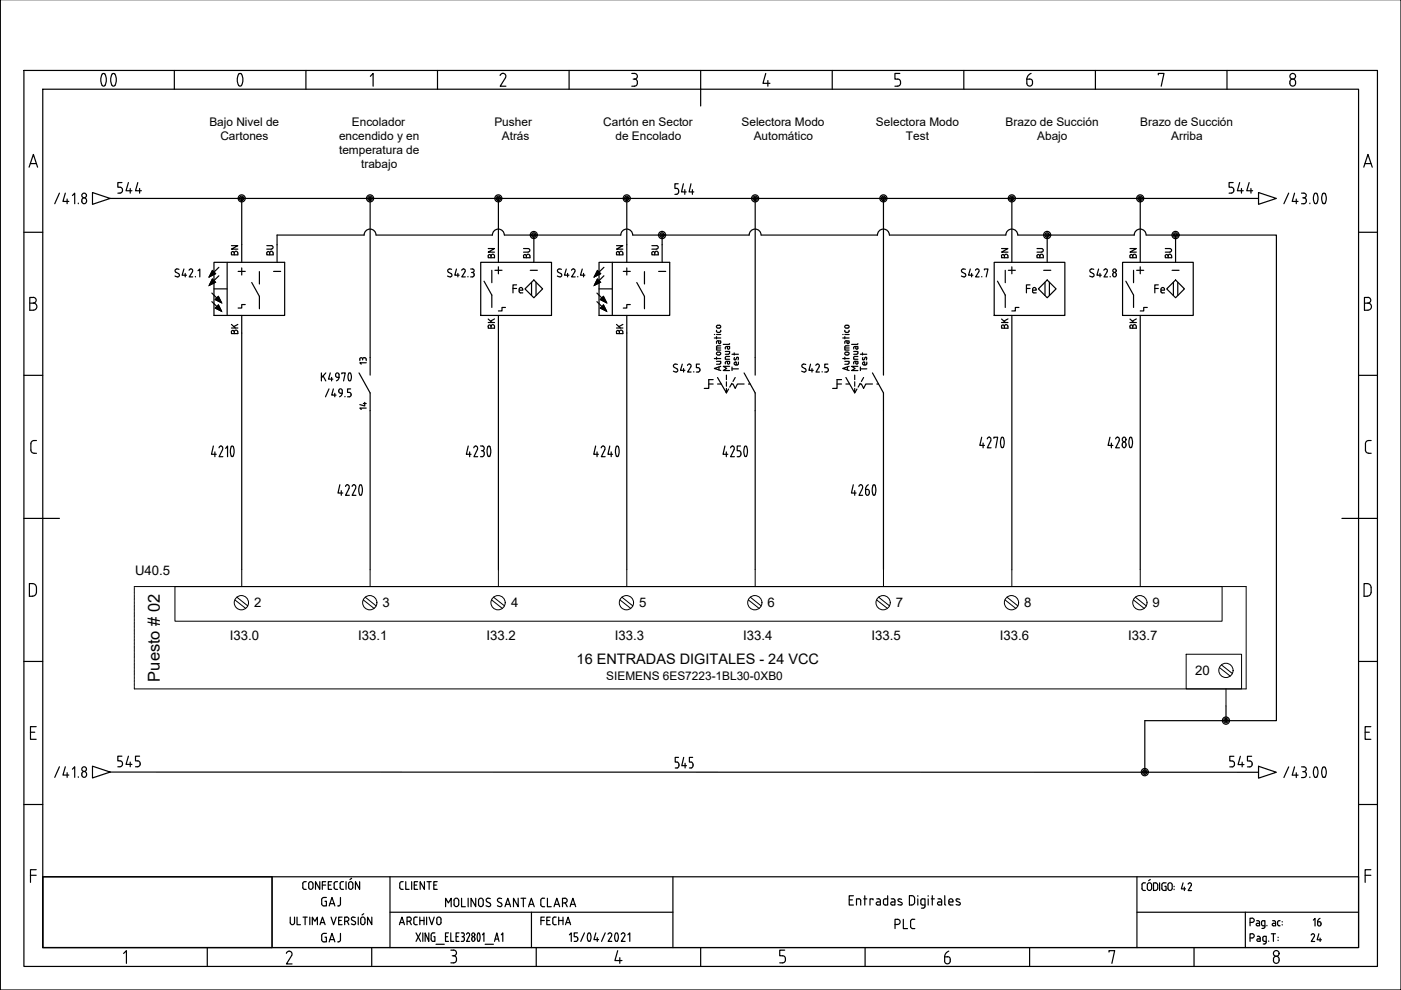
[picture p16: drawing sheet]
<svg xmlns="http://www.w3.org/2000/svg" width="297mm" height="210mm" viewBox="0 0 297 210" stroke-linecap="round" stroke-linejoin="round" font-family="sans-serif">
<defs><g id="words">
<g font-size="9.3">
<text x="16.6" y="20.8">00</text>
<text x="45.5" y="20.8">0</text>
</g>
<g font-size="5.7">
<text x="24" y="42.3">544</text>
<text x="259.6" y="42.3">544</text>
</g>
<g font-size="5.3">
<text x="142.2" y="42.3">544</text>
<text x="24" y="163.7">545</text>
<text x="142.2" y="164">545</text>
<text x="260" y="163.7">545</text>
<text x="67.4" y="201.1">GAJ</text>
<text x="188.7" y="198.3">PLC</text>
</g>
<g font-size="4.9">
<text x="107.9" y="63.5">Fe</text>
<text x="216.6" y="63.5">Fe</text>
<text x="244.1" y="63.5">Fe</text>
<text x="249.4" y="190.1">42</text>
<text x="67.4" y="193.3">GAJ</text>
<text x="277.6" y="197.6">16</text>
</g>
<g font-size="4.4">
<text x="59.3" y="55.4" transform="rotate(-90 59.3 55.4)">BU</text>
<text x="106.2" y="55.7" transform="rotate(-90 106.2 55.7)">BN</text>
<text x="113.6" y="55.7" transform="rotate(-90 113.6 55.7)">BU</text>
<text x="133.3" y="55.4" transform="rotate(-90 133.3 55.4)">BN</text>
<text x="140.8" y="55.4" transform="rotate(-90 140.8 55.4)">BU</text>
<text x="214.8" y="55.7" transform="rotate(-90 214.8 55.7)">BN</text>
<text x="222.6" y="55.7" transform="rotate(-90 222.6 55.7)">BU</text>
<text x="249.8" y="55.7" transform="rotate(-90 249.8 55.7)">BU</text>
<text x="106.2" y="70.9" transform="rotate(-90 106.2 70.9)">BK</text>
<text x="133.3" y="72" transform="rotate(-90 133.3 72)">BK</text>
<text x="214.8" y="70.9" transform="rotate(-90 214.8 70.9)">BK</text>
<text x="75.5" y="78.3">13</text>
<text x="79" y="88.2" transform="rotate(-90 79 88.2)">14</text>
<text x="113.9" y="197.2">FECHA</text>
<text x="276.9" y="200.7">24</text>
</g>
<g font-size="4">
<text x="51.5" y="55.4" transform="rotate(-90 51.5 55.4)">BN</text>
<text x="242" y="55.7" transform="rotate(-90 242 55.7)">BN</text>
<text x="51.5" y="72" transform="rotate(-90 51.5 72)">BK</text>
<text x="242" y="70.9" transform="rotate(-90 242 70.9)">BK</text>
</g>
<text font-size="3.5" x="33.9" y="144.5" transform="rotate(-90 33.9 144.5)">Puesto # 02</text>
<text font-size="3.1" x="122.3" y="140.7">16 ENTRADAS DIGITALES - 24 VCC</text>
<g font-size="2.8">
<text x="28.6" y="121.9">U40.5</text>
<text x="53.9" y="128.7">2</text>
<text x="81.1" y="128.7">3</text>
<text x="108.4" y="128.7">4</text>
<text x="135.5" y="128.7">5</text>
<text x="162.7" y="128.7">6</text>
<text x="189.9" y="128.7">7</text>
<text x="217.2" y="128.7">8</text>
<text x="244.4" y="128.7">9</text>
<text x="48.7" y="135.8">I33.0</text>
<text x="75.9" y="135.8">I33.1</text>
<text x="103.2" y="135.8">I33.2</text>
<text x="130.4" y="135.8">I33.3</text>
<text x="157.6" y="135.8">I33.4</text>
<text x="184.8" y="135.8">I33.5</text>
<text x="212" y="135.8">I33.6</text>
<text x="239.2" y="135.8">I33.7</text>
<text x="253.4" y="143.1">20</text>
</g>
<g font-size="2.5">
<text x="44.4" y="26.6">Bajo Nivel de</text>
<text x="46.7" y="29.7">Cartones</text>
<text x="71.9" y="29.6">encendido y en</text>
<text x="74.6" y="26.6">Encolador</text>
<text x="104.8" y="26.6">Pusher</text>
<text x="106.4" y="29.6">Atrás</text>
<text x="127.9" y="26.7">Cartón en Sector</text>
<text x="130.5" y="29.7">de Encolado</text>
<text x="157.2" y="26.7">Selectora Modo</text>
<text x="159.8" y="29.7">Automático</text>
<text x="185.7" y="26.7">Selectora Modo</text>
<text x="192.1" y="29.7">Test</text>
<text x="213.2" y="26.7">Brazo de Succión</text>
<text x="219.9" y="29.7">Abajo</text>
<text x="241.8" y="26.7">Brazo de Succión</text>
<text x="248.3" y="29.7">Arriba</text>
<text x="71.9" y="32.7">temperatura de</text>
<text x="76.6" y="35.6">trabajo</text>
<text x="128.5" y="144.1">SIEMENS 6ES7223-1BL30-0XB0</text>
</g>
</g></defs>
<g fill="none" stroke="#000" stroke-width=".25">
<path d="M.1 -.1v210h296.9v-210M5.1 14.9h286.9v190h-286.9zM9.1 18.9h278.9v182h-278.9zM37 14.9v4M64.9 14.9v4M78.5 16.2l.6-.6v2.7M92.8 14.9v4M106 16a.62 .62 0 0 1 .9-.4 .62 .62 0 0 1 .3 .9l-1.1 1.8h1.2M120.7 14.9v4M133.9 15.6h.6a.63 .63 0 0 1 .6 .7 .63 .63 0 0 1-.9 .5M133.9 18.3h.6M134.5 16.8a.77 .77 0 0 1 .6 .7 .77 .77 0 0 1-.6 .8"/>
<path d="M148.6 14.9v7.6M162.4 15.6l-.6 2.1h1.4M162.8 17.1v1.2M176.5 14.9v4M189.7 18.3h.6M190.3 16.8a.77 .77 0 0 1 .6 .7 .77 .77 0 0 1-.6 .8M190.8 15.6h-1.1v1.2h.6M204.4 14.9v4M218.3 16.8a.73 .73 0 0 1 .6 .8 .73 .73 0 0 1-.8 .6l-.3-.3-.1-1.1h.6M218.6 15.6a1.37 1.37 0 0 0-.9 1.2M232.2 14.9v4M245.6 15.9v-.3h1.2l-.6 2.7"/>
<path d="M260.1 14.9v4M273.7 16.9a.68 .68 0 0 1 1 .6 .68 .68 0 0 1-1 .6l-.2-.7zM6.2 35.4l.9-2.7 .9 2.7M6.4 34.7h1.3M289.1 35.4l.9-2.7 .9 2.7M289.4 34.7h1.3M5.1 49.2h4M12.6 41l-1 2.2M13.9 41l-.6 1.7h1.3M14.2 42.2v1M15.4 41.5l.4-.5v2.2M16.6 43.1v.1"/>
<path d="M17.4 42.2a.55 .55 0 0 1 .8 0 .55 .55 0 0 1 0 .8 .55 .55 0 0 1-.8-.1zM19.6 40.8l3.8 1.3-3.8 1.2zM23.4 42.1h243.4M37.9 57.1a.44 .44 0 0 0-.6 0 .44 .44 0 0 0 0 .6l.6 .3a.42 .42 0 0 1 0 .6 .42 .42 0 0 1-.6 0l-.2-.1M39 57l-.4 1.3h.9M39.3 58v.7M40.1 57.3l.1-.1a.38 .38 0 0 1 .5-.1 .38 .38 0 0 1 .1 .5M40.8 57.6l-.7 1.1h.8M41.4 58.6v.1M42 57.4l.4-.4v1.7M45 59.2l-.6 1.3 1.3-.7M45 57.4l.7 .6-1.3 .7z"/>
<path d="M45.4 55.6h15v11.3h-15zM46.4 58.5l-1 1M46.4 56.7l-1 1M48.2 55.6v11.3M50.5 57.5h1.5M51.3 42.1v9.8M51.3 56.8v1.5M53.4 59.9l1.6 2.9v2.7M55 57.6v2.6M58 57.5h1.5M78.5 42.1v33.7M95.1 57.7l.5 .3a.42 .42 0 0 1 .1 .6 .42 .42 0 0 1-.6 0l-.2-.1"/>
<path d="M95.7 57.1a.44 .44 0 0 0-.6 0 .44 .44 0 0 0 0 .6M96.8 57l-.4 1.3h1M97.1 58v.7M97.9 57.3l.1-.1a.37 .37 0 0 1 .5-.1 .37 .37 0 0 1 .1 .5M98.6 57.6l-.7 1.1h.8M99.2 58.6v.1M99.8 57h.4a.37 .37 0 0 1 .3 .4 .37 .37 0 0 1-.3 .4M100 57.8h.2M100.2 57.8a.48 .48 0 0 1 .3 .4 .48 .48 0 0 1-.3 .5h-.4M101.9 55.6h15v11.3h-15zM102.6 59.6l1.7 3v2.6M104.3 57.3v2.6"/>
<path d="M104.9 57.3h1.5M105.7 42.1v13.5M105.7 56.6v1.5M106.9 49.8a1.26 1.26 0 0 0-1.2-1.2 1.26 1.26 0 0 0-1.3 1.2h-24.7a1.26 1.26 0 0 0-1.2-1.2 1.26 1.26 0 0 0-1.3 1.2h-18.5M112.4 57.3h1.5M113.2 59.4l1.8 1.8-1.8 1.9-1.9-1.9zM113.2 49.8v5.8M118.4 57.7l.5 .3M118.9 58a.42 .42 0 0 1 .1 .6 .42 .42 0 0 1-.6 0l-.2-.1M119 57.1a.45 .45 0 0 0-.6 0 .45 .45 0 0 0 0 .6M120.1 57l-.4 1.3h.9M120.3 58v.7"/>
<path d="M121.2 57.3l.1-.1a.37 .37 0 0 1 .5-.1 .37 .37 0 0 1 .1 .5M121.9 57.6l-.7 1.1h.7M122.5 58.6v.1M123.5 57l-.4 1.3h.9M123.7 58v.7M126.7 59.2l-.7 1.3 1.3-.7M126.7 57.4l.6 .6-1.3 .7zM127 55.6h15v11.3h-15zM128 58.5l-1 1M128 56.7l-1 1M129.8 55.6v11.3M132.2 57.5h1.4"/>
<path d="M132.9 42.1v9.8M132.9 56.8v1.5M135 59.9l1.6 2.9v2.7M136.6 57.6v2.6M139.6 57.5h1.5M160.1 42.1v37.4M161.4 49.8a1.26 1.26 0 0 0-1.3-1.2 1.26 1.26 0 0 0-1.3 1.2h-24.6a1.27 1.27 0 0 0-1.3-1.2 1.27 1.27 0 0 0-1.3 1.2h-24.7M187.3 42.1v37.4M188.6 49.8a1.26 1.26 0 0 0-1.3-1.2 1.26 1.26 0 0 0-1.3 1.2h-24.6M204.6 58a.42 .42 0 0 1 0 .6 .42 .42 0 0 1-.6 0l-.2-.1M204.7 57.1a.44 .44 0 0 0-.7 0 .44 .44 0 0 0 0 .6l.6 .3M205.7 57l-.4 1.3h1"/>
<path d="M206 58v.7M206.8 57.3l.1-.1a.38 .38 0 0 1 .5-.1 .38 .38 0 0 1 .1 .5M207.5 57.6l-.7 1.1h.8M208.2 58.6v.1M208.7 57.2v-.2h.8l-.4 1.7M210.8 55.6h15v11.3h-15zM211.5 59.6l1.6 3v2.6M213.1 57.3v2.6M213.8 57.3h1.5M214.5 42.1v13.5M214.5 56.6v1.5M221.3 57.3h1.5"/>
<path d="M222 59.4l1.9 1.8-1.9 1.9-1.8-1.9zM222 49.8v5.8M231.9 57.1a.44 .44 0 0 0-.7 0 .44 .44 0 0 0 .1 .6l.5 .3a.42 .42 0 0 1 0 .6 .42 .42 0 0 1-.6 0l-.2-.1M232.9 57l-.3 1.3h.9M233.2 58v.7M234 57.3l.1-.1a.37 .37 0 0 1 .5-.1 .37 .37 0 0 1 .1 .5M234.7 57.6l-.6 1.1h.7M235.4 58.6v.1M238 55.6h15v11.3h-15zM238.7 59.6l1.6 3v2.6M240.3 57.3v2.6M241 57.3h1.5"/>
<path d="M241.8 42.1v13.5M241.8 56.6v1.5M243 49.8a1.26 1.26 0 0 0-1.3-1.2 1.26 1.26 0 0 0-1.2 1.2h-24.7a1.27 1.27 0 0 0-1.3-1.2 1.27 1.27 0 0 0-1.2 1.2h-24.7M243 49.8h27.6v103h-27.9v10.9M248.5 57.3h1.5M249.2 59.4l1.9 1.8-1.9 1.9-1.8-1.9zM249.2 49.8v5.8M249.7 59.9v2.7M266.8 40.8l3.8 1.3-3.8 1.2zM273.2 41l-1 2.2M274.5 41l-.5 1.7h1.2M274.8 42.2v1"/>
<path d="M276 41h.5a.5 .5 0 0 1 .5 .4 .5 .5 0 0 1-.5 .5M276.2 41.9h.3M276.5 41.9a.64 .64 0 0 1 .5 .7 .64 .64 0 0 1-.5 .6h-.5M277.7 43.1v.1M278.7 43.1l.3 .1 .2-.1M278.7 43.1a1.9 1.9 0 0 1 .1-2.1l.4 .1a2.08 2.08 0 0 1 0 2M280.5 43.1l.2 .1 .3-.1M280.5 43.1a1.9 1.9 0 0 1 .1-2.1l.4 .1a2.08 2.08 0 0 1 0 2M288 49.2h4M5.1 79.6h4M6.3 64.3h.8M7.1 63a.6 .6 0 0 1 .6 .7 .6 .6 0 0 1-.6 .6 .75 .75 0 0 1 .7 .7 .75 .75 0 0 1-.7 .8"/>
<path d="M7.1 63.1h-.8v2.7h.8M44.9 64l1.1 1M44.9 62.1l1.1 1.1M45.4 61.2h2.8M45.6 63.5l.7-.7 .7 1.4zM46.3 64.6l.7 1.4-1.4-.7M51.3 70.6v50.2M52 64.6h-.7v.7h-.8M68.1 79.1v1.7M68.5 79.7l.6 1.1M69.1 79.1l-1 1M70 79.1l-.4 1.3h1"/>
<path d="M71.1 79.6a.39 .39 0 0 1 .3-.5 .39 .39 0 0 1 .5 .3v.6M71.1 79.6l.4 .4M71.9 80l-.2 .4-.4 .3M72.5 79.3v-.2h.7l-.4 1.7M74 79.1h.1a1.18 1.18 0 0 1 0 1.7l-.1-.1a1.51 1.51 0 0 1 0-1.6zM76.1 79.1l2.4 4.2M105.7 66.9v53.9M126.6 64l1 1M126.6 62.1l1 1.1M127 61.2h2.8M127.3 63.5l.6-.7 .7 1.4zM127.9 64.6l.7 1.4-1.3-.7"/>
<path d="M132.9 70.6v50.2M133.6 64.6h-.7v.7h-.7M143 77.9l.5 .3M143.1 77.2l.5 .1M143.1 77.2l-.3 .3 .2 .4M143.5 78.2a.42 .42 0 0 1 .1 .6 .42 .42 0 0 1-.7 0l-.1-.1M144.7 77.2l-.4 1.3h.9M144.9 78.1v.8M145.8 77.5v-.2a.38 .38 0 0 1 .6-.1 .38 .38 0 0 1 .1 .6M146.5 77.8l-.7 1.1h.7M147.1 78.8v.1M147.6 78.9h.4"/>
<path d="M148 77.9l.4 .4M148.3 77.2h-.7v.7h.4M148.4 78.5l-.4 .4M148.4 78.3v.2M151.5 76h1.3M151.5 71.7h1.3M151.5 70.9h.1M151.9 76.6h.9l-.1 .6h-.8M151.9 70v.3l.3 .2M151.9 71.4v.4M151.9 75.7v.5M151.9 73.8h.9"/>
<path d="M151.9 70.9h.9M151.9 69.1l.3-.1h.5l.1 .4-.3 .2-.4-.1zM152.2 72.3l-.3 .1v.4M152.2 72.3h.6l-.1 .5-.1 .1-.3-.3M152.2 70.5h.4M152.2 74.6l-.3 .2v.3l.6 .2 .3-.3-.3-.4M152.2 74.7h.3M152.4 72.3v.4M152.4 77.8v.6M152.8 77.7l-1.3 .4 1.3 .5M152.8 73.3l-.8 .1-.1 .2v.6h.9M152.8 70v.3l-.3 .2"/>
<path d="M153.3 73h1.2M153.8 76.9l.1-.2 .8-.1v.4M153.8 75.8v.4h.9M153.8 74.5h.9l-.2 .6h-.7M153.8 76.9v.2M154 79.5v1M154 75.6l-.2 .2M154.1 75.6h.6M154.2 77l.2 .2 .3-.2M154.2 73.5l.1 .5h.3l.1-.5h-.8l-.1 .5M154.2 76.6v.4M154.7 77.7h-1.4l.8 .4-.8 .5h1.4"/>
<path d="M154.7 72.9l-.2 .1M155.2 78.2h1.4M155.2 77.8v.8M155.2 75.1h1.4M155.7 74.8v.5M155.7 75.8l-.1 .3 .2 .2 .5-.6 .2 .2M156.1 77.4v-.6h-.3l-.1 .4 .6 .2M156.6 75.9l-.1 .4M156.6 76.8v.3l-.3 .3M157.8 79.1l2.3 4.2v37.5M170.4 77.2l.4 .1M170.4 77.2l-.3 .1-.1 .4 .7 .5a.42 .42 0 0 1 .1 .6 .42 .42 0 0 1-.7 0l-.1-.1"/>
<path d="M171.9 77.2l-.4 1.3h.9M172.2 78.1v.8M173.3 77.2a.37 .37 0 0 1 .4 .6M173.4 77.2l-.4 .3M173.7 77.8l-.7 1.1h.7M174.3 78.8v.1M175.5 77.2h-.6v.7h.3a.47 .47 0 0 1 .4 .5 .47 .47 0 0 1-.4 .5h-.3M178.7 76h1.3M178.7 71.7h1.3M178.7 70.9h.1M179.1 76.6h.9l-.1 .6h-.8M179.1 70l.1 .3 .2 .2"/>
<path d="M179.1 73.8h.9M179.1 70.9h.9M179.1 71.4v.4M179.1 75.7v.5M179.1 69.1l.6-.1 .3 .3-.1 .2-.5 .1-.3-.2zM179.4 72.3l-.2 .1-.1 .4M179.4 72.3h.6l-.1 .5h-.3v-.5M179.4 70.5h.4M179.4 74.6l-.3 .2v.3l.6 .2 .3-.3-.3-.4M179.4 74.7h.3M179.6 77.8v.6M180 77.7l-1.3 .4 1.3 .5"/>
<path d="M180 73.3l-.7 .1-.2 .2v.6h.9M180 70v.3l-.3 .2M181 75.8v.4h.9M181 74.5h.9l-.1 .6h-.8M181 73.7v.3M181 76.9v.2M181.2 79.5v1M181.2 76.6l-.2 .3M181.2 75.6l-.2 .2M181.2 73.5l-.2 .2M181.3 76.6h.6v.4M181.3 73.5h.6l-.1 .5h-.3l-.1-.5"/>
<path d="M181.3 75.6h.6M181.4 77l.3 .2 .2-.2M181.4 76.6v.4M181.9 77.7h-1.3l.7 .4-.7 .5h1.3M181.9 72.9l-.2 .1h-1.1M182.4 78.2h1.4M182.4 75.1h1.4M182.4 77.8v.8M182.9 74.8v.5M182.9 75.8v.4h.3M183.2 76.2l.4-.5 .2 .2-.1 .4M183.3 77.4v-.6h-.3l-.1 .4 .6 .2"/>
<path d="M183.8 76.8v.3l-.3 .3M185 79.1l2.3 4.2v37.5M214.5 66.9v53.9M241.8 66.9v53.9M243.3 65.2h-.8v.7h-.7M288 79.6h4M289.3 64.3h.7M290 63a.6 .6 0 0 1 .6 .7 .6 .6 0 0 1-.6 .6 .75 .75 0 0 1 .8 .7 .75 .75 0 0 1-.8 .8h-.7v-2.7h.7M7.7 93.4a.91 .91 0 0 0-1.1 .4l-.1 1.6a.67 .67 0 0 0 .7 .7h.5M45.2 94.6l-.4 1.7h1.1M45.6 95.8v1M46.4 94.9a.43 .43 0 0 1 .7-.3 .43 .43 0 0 1 .1 .7l-.8 1.5h.9"/>
<path d="M47.8 95.1l.4-.5v2.2M49.4 94.7l-.2-.1a1.78 1.78 0 0 0 0 2.2l.2-.1M49.4 94.7l.2 .8-.2 1.2M69.8 82.5l-.8 1.6M70.3 80v.8M70.7 82.5l-.4 1.3h1M71 83.4v.7M71.5 80h.4M72.6 83.4h-.4a.43 .43 0 0 1-.5-.4 .43 .43 0 0 1 .4-.5 .43 .43 0 0 1 .5 .3 1.12 1.12 0 0 1-.6 1.3M73.1 84v.1M73.7 84.1h.4M74.3 82.5h-.6v.7h.4"/>
<path d="M78.5 87.1v33.7M99.3 94.6l-.4 1.7h1M99.6 95.8v1M100.5 94.9a.44 .44 0 0 1 .6-.3 .44 .44 0 0 1 .1 .7l-.7 1.5h.8M101.9 94.6h.4a.51 .51 0 0 1 .4 .5 .51 .51 0 0 1-.4 .5M101.9 96.8h.4M102.1 95.6h.2M102.3 95.6a.68 .68 0 0 1 .4 .6 .68 .68 0 0 1-.4 .6M103.9 94.7l.2 .8-.2 1.2M103.9 94.7l-.2-.1a1.71 1.71 0 0 0 0 2.2l.2-.1M126.3 94.6l-.4 1.7h1M126.6 95.8v1"/>
<path d="M127.9 94.6l-.4 .3M127.9 94.6l.2 .1 .2 .5-.8 1.6h.8M129.3 94.6l-.4 1.7h1M129.6 95.8v1M130.7 94.7l.2-.1a1.71 1.71 0 0 1 0 2.2 1.82 1.82 0 0 1-.2-2.1zM150.3 81.4h.9M151.2 80.5h-.9v1.9h-1M152.1 80l1.9 3.3v-.9M152.1 81.4h.8M153.7 94.6l-.4 1.7h1M154 95.8v1M154 81v.9"/>
<path d="M154.5 82.5l-.5 .8M154.9 94.9a.43 .43 0 0 1 .6-.3 .43 .43 0 0 1 .1 .7l-.7 1.5h.8M155.1 81.4h.3l.5 1 .4-1h1.5M155.2 81.3l-.5 .8M155.9 80l-.5 .9M156.3 96.8h.4M157 94.6h-.7v1a.66 .66 0 0 1 .8 .4 .66 .66 0 0 1-.4 .8M157.9 94.7l.2-.1a1.78 1.78 0 0 1 0 2.2 1.82 1.82 0 0 1-.2-2.1zM158.7 81.4h.4M177.5 81.4h.9M178.4 80.5h-.9v1.9h-1M179.4 80l1.8 3.3v-.9"/>
<path d="M179.4 81.4h.7M181.2 81v.9M181.7 82.5l-.5 .8M182.3 81.4h.3l.5 1 .5-1h1.4M182.4 81.3l-.5 .8M183.1 80l-.5 .9M185.9 81.4h.4M208.1 92.7l-.4 1.7h1M208.4 94v.9M209.3 93.1a.43 .43 0 0 1 .6-.4 .43 .43 0 0 1 .1 .7l-.7 1.5h.8M210.7 92.9v-.2h.8l-.4 2.2M212.4 92.7h.1a1.72 1.72 0 0 1 0 2.2 1.94 1.94 0 0 1-.1-2.2z"/>
<path d="M235.3 92.7l-.4 1.7h1.1M235.6 94v.9M236.5 93.1a.43 .43 0 0 1 .7-.4 .43 .43 0 0 1 .1 .7M237.3 93.5l-.8 1.4h.8M237.9 94.4a.49 .49 0 0 1 .1-.5 .49 .49 0 0 1 .5-.1l.2 .6M237.9 94.4l.2 .5h.2h.2l.2-.5M238.1 92.7a.45 .45 0 0 1 .6 .5 .45 .45 0 0 1-.6 .4 .57 .57 0 0 1 0-.9zM239.6 92.7h.1a1.79 1.79 0 0 1 0 2.2 1.94 1.94 0 0 1-.1-2.2zM290.2 93.4a.67 .67 0 0 0-.7 .7v1.3a.67 .67 0 0 0 .7 .7M290.2 96.1h.5M290.2 93.4h.5M5.1 109.9h7.5"/>
<path d="M72.1 102.8l-.4 1.7h1M72.4 104v1M73.3 103.1a.43 .43 0 0 1 .6-.3 .43 .43 0 0 1 .1 .7l-.7 1.5h.8M74.7 103.1a.43 .43 0 0 1 .6-.3 .43 .43 0 0 1 .1 .7M75.4 103.5l-.7 1.5h.8M76.3 102.9l.2-.1a1.78 1.78 0 0 1 0 2.2 1.82 1.82 0 0 1-.2-2.1zM180.9 102.8l-.4 1.7h1M181.2 104v1M182.1 103.1a.44 .44 0 0 1 .6-.3 .44 .44 0 0 1 .1 .7l-.7 1.5h.8M183.5 103.8v.7l.2 .5h.4l.2-.5M183.5 103.8h.6l.2 .5M184.1 102.8a1.13 1.13 0 0 0-.6 1"/>
<path d="M184.3 104.3v.2M185.1 102.9l.2-.1a1.78 1.78 0 0 1 0 2.2l-.2-.1M185.1 102.9l-.2 .8 .2 1.2M284.5 109.9h7.5M7.7 124.5a.82 .82 0 0 0-.8-.8h-.7v2.7a1.17 1.17 0 0 0 1.4-.5l.1-.3M7.7 124.6v1M290.7 124.5a.82 .82 0 0 0-.8-.8h-.7v2.7a1.17 1.17 0 0 0 1.4-.5l.1-.3M290.7 124.6v1M5.1 140.2h4M6.5 155.3h.9M7.7 154.1h-1.2v2.7h1.2M259.9 149.7v3.1"/>
<path d="M288 140.2h4M289.4 155.3h.9M290.6 154.1h-1.2v2.7h1.2M5.1 170.6h4M12.6 162.6l-1 2.2M13.9 162.6l-.6 1.7h1.3M14.2 163.8v1M15.4 163.1l.4-.5v2.2M16.6 164.7v.1M17.3 164.1a.5 .5 0 0 1 .5-.5 .5 .5 0 0 1 .5 .5M17.3 164.1a.54 .54 0 0 0 .6 .7 .54 .54 0 0 0 .5-.7M19.6 162.4l3.8 1.3-3.8 1.2z"/>
<path d="M23.4 163.7h243.4M266.8 162.5l3.8 1.2-3.8 1.3zM273.2 162.6l-1 2.3M274.5 162.6l-.5 1.8h1.2M274.8 163.8v1.1M276 162.6h.5a.5 .5 0 0 1 .5 .5 .5 .5 0 0 1-.5 .5 .64 .64 0 0 1 .5 .6 .64 .64 0 0 1-.5 .6l-.5 .1M276.2 163.6h.3M277.7 164.7v.2M278.7 162.7l.3-.1a1.51 1.51 0 0 1 0 2.2l-.3-.1a2.11 2.11 0 0 1 0-2zM280.5 162.7l.2-.1a1.51 1.51 0 0 1 0 2.2l-.2-.1a2.11 2.11 0 0 1 0-2zM288 170.6h4M6.5 185.6h1.2"/>
<path d="M7.7 184.4h-1.2v2.7M9.1 185.9h48.6v15h-48.6zM9.1 185.9h278.9v15h-278.9zM57.7 185.9v15M61.5 194.5v1.1M61.5 195.6a.46 .46 0 0 0 .5 .5 .46 .46 0 0 0 .4-.5M62.4 194.5v1.1M63 194.5v1.6h.7M64.2 194.5h.9M64.7 194.5v1.6M64.9 186.9l-.5 .1a1.44 1.44 0 0 0-.2 1.4l.7 .2M65.4 187.4a.46 .46 0 0 1 .5-.5 .46 .46 0 0 1 .4 .5"/>
<path d="M65.5 187.4v.7M65.7 194.5v1.6M66.2 196.1v-1.6l.6 .8 .5-.8v1.6M66.4 187.4l-.1 .7a.46 .46 0 0 1-.4 .5 .46 .46 0 0 1-.5-.5M67.8 186.9v1.7l-.9-1.7v1.7M67.8 196.1l.6-1.6 .5 1.6M68.3 187.7h.8M69.1 186.9h-.8v1.7M69.6 187.7h.5M70.2 194.5l.5 1.6 .6-1.6M70.3 186.9h-.7v1.7h.7M70.9 187.4v.8"/>
<path d="M71.6 186.9l-.6 .1-.2 .3M72.1 187.4v.8M72.5 194.5h-.7v1.6h.7M72.8 186.9l-.5 .1-.2 .3M73.4 186.9v1.7M73.5 194.4a.46 .46 0 0 1 .5 .5 .46 .46 0 0 1-.5 .4M73.5 194.5h-.4v1.6M73.9 187.4a.46 .46 0 0 1 .5-.5 .46 .46 0 0 1 .4 .5M73.9 187.4v.7M74.6 186.2l-.4 .3M74.8 187.4v.7M74.9 194.5h.4"/>
<path d="M74.9 194.4l-.4 .3 .2 .4M75.2 195.4l.2 .4-.4 .3M76 194.5v1.6M76.2 186.9v1.7l-.8-1.7v1.7M76.5 195.6a.46 .46 0 0 0 .4 .5 .46 .46 0 0 0 .5-.5M76.5 195.6v-.7a.46 .46 0 0 1 .4-.5 .46 .46 0 0 1 .5 .5v.7M77.1 193.7l-.3 .3M78.8 194.5v1.6l-.9-1.6v1.6M82.7 193.4h60M82.7 185.9v15M84.7 196.1l.5-1.6 .6 1.6M84.8 195.6h.8"/>
<path d="M85.5 186.9l-.7 .2v1.1l.2 .3 .5 .1M86 186.9v1.7h.7M86.3 195.3h.4M86.7 194.4a.46 .46 0 0 1 .5 .5 .46 .46 0 0 1-.5 .4M86.7 194.5h-.4v1.6M86.8 195.3l.4 .8M87.3 186.9v1.7M87.8 187.7h.6M88.1 194.4l-.2 .1a1.44 1.44 0 0 0-.1 1.4l.7 .2M88.1 194.5h.4M88.2 197.8l1 1.8M88.5 186.9h-.7v1.7h.7"/>
<path d="M89 194.5v1.6M89 195.2h.9M89.2 197.8l-1 1.8M89.6 197.8v1.8M89.9 194.5v1.6M90 186.9v1.7l-.9-1.7v1.7M90.5 194.5v1.6M90.5 186.9h.9M90.9 197.8v1.8l-.8-1.8v1.8M91 194.5l.5 1.6 .6-1.6M91 186.9v1.7M92 187.7h.5"/>
<path d="M92.2 197.8l-.6 .1a1.54 1.54 0 0 0 0 1.6l.6 .1v-1h-.2M92.6 195.6a.46 .46 0 0 0 .4 .5 .46 .46 0 0 0 .5-.5M92.6 195.6v-.7a.46 .46 0 0 1 .4-.5 .46 .46 0 0 1 .5 .5v.7M92.7 186.9h-.7v1.7h.7M94.5 198.6h.4M94.5 192.2v-1.7l.6 .9 .6-.9v1.7M95.1 197.8h-.6v1.8h.6M95.6 197.8v1.8h.6M96.3 190.7a.5 .5 0 0 1 .6-.3 .5 .5 0 0 1 .3 .5v.8a.49 .49 0 0 1-.4 .5 .49 .49 0 0 1-.5-.5zM96.7 198.6h.5M97.3 197.8h-.6v1.8h.6M97.8 197.8h.3a.4 .4 0 0 1 .4 .4 .4 .4 0 0 1-.4 .4"/>
<path d="M97.9 190.5v1.7h.8M98 198.6a.51 .51 0 0 1 .5 .4 .51 .51 0 0 1-.4 .6h-.3M98.9 198.1l.3-.3a.39 .39 0 0 1 .3 .6M99.3 190.5v1.7M99.5 198.4l-.6 1.2h.7M100.7 199l-.2-.3a.45 .45 0 0 0-.5 .4 .45 .45 0 0 0 .5 .4l.2-.3M100.7 199v.2M100.9 190.5v1.7l-1-1.7v1.7M101.3 197.9h.3M101.3 199.5h.3M101.3 197.9a2.06 2.06 0 0 0 0 1.6M101.5 190.7a.5 .5 0 0 1 .6-.3 .5 .5 0 0 1 .4 .5v.8a.5 .5 0 0 1-.5 .5 .5 .5 0 0 1-.5-.5z"/>
<path d="M101.6 197.9a2.06 2.06 0 0 1 0 1.6M102.3 198.2l.3-.4v1.8M103 192l.6 .2M103.3 191.2l.7 .6v.3l-.3 .1M104 190.5a.47 .47 0 0 0-.7 0 .47 .47 0 0 0 0 .7M104.8 199.6l.5-1.8 .5 1.8M105 199.1h.7M106.3 198.2l.3-.4v1.8M106.4 190.5a.48 .48 0 0 0-.7 0 .48 .48 0 0 0 0 .7l.5 .3a.44 .44 0 0 1 .1 .6 .44 .44 0 0 1-.7 0l-.1-.1M107.1 192.2l.6-1.7 .6 1.7M107.2 191.7h.9M109.9 190.5v1.7l-1-1.7v1.7"/>
<path d="M110.5 190.5h1M111 190.5v1.7M112.1 192.2l.6-1.7 .6 1.7M112.2 191.7h.9M112.7 193.4v7.5M115.5 190.5h-.6a1.57 1.57 0 0 0-.2 1.5l.4 .2M116.1 190.5v1.7h.8M117.5 192.2l.6-1.7 .6 1.7M117.6 191.7h.9M119.3 191.4h.5M119.8 190.4a.5 .5 0 0 1 .5 .5 .5 .5 0 0 1-.5 .5M119.8 190.5h-.5v1.7"/>
<path d="M119.9 191.4l.4 .8M120.7 198.2l.4-.4v1.8M120.9 192.2l.6-1.7 .6 1.7M121 191.7h.9M122.1 198.6a.5 .5 0 0 1 .4 .5 .5 .5 0 0 1-.4 .5h-.4M123.9 197.8l-.8 1.8M124.7 197.9l.2-.1a1.23 1.23 0 0 1 0 1.8h-.1a1.44 1.44 0 0 1-.1-1.7zM126.3 197.8l-.4 1.4h1M126.6 198.8v.8M128.3 197.8l-.8 1.8M128.9 198.1a.41 .41 0 0 1 .5-.3 .41 .41 0 0 1 .3 .6l-.8 1.2h.8M130.5 197.9a1.68 1.68 0 0 0 0 1.6"/>
<path d="M130.5 197.9l.2-.1a1.23 1.23 0 0 1 0 1.8l-.2-.1M131.7 198.1l.1-.2a.4 .4 0 0 1 .5 0 .4 .4 0 0 1 .2 .5l-.8 1.2h.8M133.1 198.2l.4-.4v1.8M142.7 185.9v15M180.1 190.8h.6M180.9 189.9h-.8v2h.8M182.1 190.6l.4 .3M182.1 190.6h-.5v1.3M182.5 191v.9M183.1 190.6h.7M183.4 189.9v2M185.1 190.8v-.2h-.6v1.3"/>
<path d="M185.9 190.6h.6l.2 .3M186.7 191v.9h-.6a.33 .33 0 0 1-.3-.3 .33 .33 0 0 1 .3-.4h.6M188.2 189.9v2h-.5l-.3-.2-.1-.7M188.2 190.6h-.7l-.2 .3M189 190.6h.4M189.4 190.6l.3 .3M189.7 191v.9h-.5a.33 .33 0 0 1-.3-.3 .33 .33 0 0 1 .3-.4h.5M190.4 191.8l.6 .1M190.5 191.1l.8 .4v.2l-.3 .2M191.2 190.7l-.7-.1-.1 .3 .1 .2M193.9 191.3a.6 .6 0 0 1-.6 .6h-.5v-2h.5a.6 .6 0 0 1 .6 .6v.8M194.6 189.9v.1"/>
<path d="M194.6 190.6v1.3M195.2 190.9l.2-.3h.7v1.6l-.4 .3M195.2 191.5l.2 .3 .7 .1M195.2 191v.5M196.8 189.9v.1M196.8 190.6v1.3M197.4 190.6h.7M197.7 189.9v2M198.9 190.6h.5l.2 .3M199.1 191.2h.6M199.7 191v.9h-.6a.34 .34 0 0 1-.3-.3 .34 .34 0 0 1 .3-.4M200.3 189.9v1.8l.2 .2"/>
<path d="M201.2 191.2h.9a.47 .47 0 0 0-.3-.6 .47 .47 0 0 0-.6 .4l.1 .8 .8 .1M202.8 191.1l.7 .3M203 190.6l-.3 .1 .1 .3M203 190.6l.5 .1M203.5 191.3l.1 .2-.1 .3h-.8M241.1 185.9v15M241.1 193.4h46.9M242.5 187.2h-.2a1.44 1.44 0 0 0-.1 1.4l.7 .2M242.5 187.2h.4M243.3 188.3a.46 .46 0 0 0 .4 .5 .46 .46 0 0 0 .5-.5M243.3 188.4v-.8a.46 .46 0 0 1 .4-.4 .46 .46 0 0 1 .5 .4v.8M243.9 186.5l-.4 .2"/>
<path d="M245 187.2h.2a1.11 1.11 0 0 1 0 1.5l-.2 .1M245 187.2h-.4v1.6h.4M245.9 187.2v1.6M246.3 187.6v.8M246.8 187.2l-.4 .2-.1 .2M246.8 187.2h.4M247 187.9h.2v.9l-.7-.1-.2-.4M247.6 188.3a.46 .46 0 0 0 .5 .5 .46 .46 0 0 0 .4-.5M248.5 187.6a.46 .46 0 0 0-.4-.4 .46 .46 0 0 0-.5 .4v.8M264 193.4v7.5M265 198.9h.5M265 195.6h.5"/>
<path d="M265.5 198a.46 .46 0 0 1 .4 .4 .46 .46 0 0 1-.4 .5M265.5 194.7a.46 .46 0 0 1 .4 .4 .46 .46 0 0 1-.4 .5M265.5 198h-.5v1.6M265.5 194.7h-.5v1.6M266.4 195.2h.3M266.6 198.5l.4 .1 .2 .2v.8h-.5M266.7 199l-.2 .3 .2 .3M266.7 195.2l.3 .2v.9l-.6-.1 .1-.4h.5M266.7 199.1h.5M267.6 196.8h.3M267.7 199.3l.4 .3M267.7 199.3l.1-.6 .7-.2v1.3"/>
<path d="M268.1 199.6h.4M268.2 196.5l-.3 .3M268.2 196.3l-.7-.2v-.6l.1-.2 .6-.1v1.3M268.4 199.8l-.1 .3h-.5M268.6 196.2v.1M269 199.5v.1M269.5 198h.9M269.8 195.2l.5 .1 .1 .2 .1 .8h-.6l-.2-.3 .2-.2h.6M270 198v1.6M271 198.7v.1M271 199.3v.1M271.4 195.2l-.5 .2v.6l.1 .2 .4 .1"/>
<path d="M271.9 195.4v.1M271.9 196v.1M289.4 185.6h1.2M290.6 184.4h-1.2v2.7M26.2 202.2l.6-.6v2.7M43.9 200.9v4M60.7 202.1a.61 .61 0 0 1 .8-.4 .61 .61 0 0 1 .3 .9M61.8 202.6l-1.1 1.8h1.2M78.8 200.9v4M92.4 200.2h1.8M95.6 201.5h.6M95.9 202.6h.3"/>
<path d="M96.2 201.4a.6 .6 0 0 1 .6 .6 .6 .6 0 0 1-.6 .6M96.2 202.6a.6 .6 0 0 1 .6 .6M96.8 203.3a.69 .69 0 0 1-.6 .8h-.6M102.9 200.2h1.7M113.7 200.9v4M131 201.6l-.6 2.1h1.5M131.4 203v1.3M148.6 200.9v4M165.3 204.1h.6M165.9 202.6a.6 .6 0 0 1 .6 .6M166.4 201.5h-1.1v1.1h.6M166.5 203.3a.69 .69 0 0 1-.6 .8"/>
<path d="M183.4 200.9v4M200.9 202.8l.4 .2 .2 .4M200.9 202.9h-.6v.9M201.2 201.7a1.37 1.37 0 0 0-.9 1.2M201.5 203.5a.63 .63 0 0 1-.5 .8 .63 .63 0 0 1-.7-.5M218.3 200.9v4M235.1 201.9v-.3h1.2l-.6 2.7M253.2 200.9v4M270 203.4a.6 .6 0 0 1 .6-.7 .6 .6 0 0 1 .6 .7M270 203.4a.64 .64 0 0 0 .6 .9 .64 .64 0 0 0 .6-.9"/>
<circle cx="274.1" cy="16.2" r=".6"/>
<circle cx="17.8" cy="41.4" r=".5"/>
<circle cx="51.2" cy="42.1" r=".75"/>
<circle cx="51.2" cy="42.1" r=".48"/>
<circle cx="51.2" cy="42.1" r=".24"/>
<circle cx="78.5" cy="42.1" r=".75"/>
<circle cx="78.5" cy="42.1" r=".48"/>
<circle cx="78.5" cy="42.1" r=".24"/>
<circle cx="105.7" cy="42.1" r=".75"/>
<circle cx="105.7" cy="42.1" r=".48"/>
<circle cx="105.7" cy="42.1" r=".24"/>
<circle cx="113.2" cy="49.8" r=".75"/>
<circle cx="113.2" cy="49.8" r=".48"/>
<circle cx="113.2" cy="49.8" r=".24"/>
<circle cx="132.9" cy="42.1" r=".75"/>
<circle cx="132.9" cy="42.1" r=".48"/>
<circle cx="132.9" cy="42.1" r=".24"/>
<circle cx="140.4" cy="49.8" r=".76"/>
<circle cx="140.4" cy="49.8" r=".48"/>
<circle cx="140.4" cy="49.8" r=".24"/>
<circle cx="160.1" cy="42.1" r=".75"/>
<circle cx="160.1" cy="42.1" r=".48"/>
<circle cx="160.1" cy="42.1" r=".24"/>
<circle cx="187.3" cy="42.1" r=".75"/>
<circle cx="187.3" cy="42.1" r=".48"/>
<circle cx="187.3" cy="42.1" r=".24"/>
<circle cx="214.5" cy="42.1" r=".75"/>
<circle cx="214.5" cy="42.1" r=".48"/>
<circle cx="214.5" cy="42.1" r=".24"/>
<circle cx="222" cy="49.8" r=".76"/>
<circle cx="222" cy="49.8" r=".48"/>
<circle cx="222" cy="49.8" r=".24"/>
<circle cx="236.2" cy="58.2" r=".44"/>
<circle cx="236.3" cy="57.4" r=".37"/>
<circle cx="241.7" cy="42.1" r=".75"/>
<circle cx="241.7" cy="42.1" r=".48"/>
<circle cx="241.7" cy="42.1" r=".24"/>
<circle cx="249.2" cy="49.8" r=".76"/>
<circle cx="249.2" cy="49.8" r=".48"/>
<circle cx="249.2" cy="49.8" r=".24"/>
<circle cx="259.9" cy="152.8" r=".76"/>
<circle cx="259.9" cy="152.8" r=".48"/>
<circle cx="259.9" cy="152.8" r=".24"/>
<circle cx="17.8" cy="163.1" r=".5"/>
<circle cx="242.7" cy="163.7" r=".76"/>
<circle cx="242.7" cy="163.7" r=".48"/>
<circle cx="242.7" cy="163.7" r=".24"/>
<circle cx="100.3" cy="198.2" r=".36"/>
<circle cx="270.6" cy="202.1" r=".6"/>
</g>
<g fill="none" stroke="#000" stroke-width=".21">
<path d="M28.5 124.5v-.1h235.7v21.7h-235.7v-.2M28.5 124.6v.2M28.5 124.9v.2M28.5 125.2v.2M28.5 125.5v.2M28.5 125.8v.2M28.5 126.1v.2M28.5 126.4v.2M28.5 126.7v.2M28.5 127v.2M28.5 127.3v.2M28.5 127.6v.2"/>
<path d="M28.5 127.9v.2M28.5 128.2v.2M28.5 128.5v.2M28.5 128.8v.2M28.5 129.1v.2M28.5 129.4v.2M28.5 129.7v.2M28.5 130v.2M28.5 130.3v.2M28.5 130.6v.2M28.5 130.9v.2M28.5 131.2v.2"/>
<path d="M28.5 131.5v.2M28.5 131.8v.2M28.5 132.1v.2M28.5 132.4v.2M28.5 132.7v.2M28.5 133v.2M28.5 133.3v.2M28.5 133.6v.2M28.5 133.9v.2M28.5 134.2v.2M28.5 134.5v.2M28.5 134.8v.2"/>
<path d="M28.5 135.1v.2M28.5 135.4v.2M28.5 135.7v.2M28.5 136v.2M28.5 136.3v.2M28.5 136.6v.2M28.5 136.9v.2M28.5 137.2v.2M28.5 137.5v.2M28.5 137.8v.2M28.5 138.1v.2M28.5 138.4v.2"/>
<path d="M28.5 138.7v.2M28.5 139v.2M28.5 139.3v.2M28.5 139.6v.2M28.5 139.9v.2M37.1 124.4h222v7.3h-222zM49.8 127.2l2.3 1.8M50.2 126.6l2.3 1.9M51.3 120.8v3.6M77 127.2l2.3 1.8M77.4 126.6l2.4 1.9M78.5 120.8v3.6"/>
<path d="M104.2 127.2l2.3 1.8M104.6 126.6l2.4 1.9M105.7 120.8v3.6M131.4 127.2l2.3 1.8M131.9 126.6l2.3 1.9M132.9 120.8v3.6M158.7 127.2l2.3 1.8M159.1 126.6l2.3 1.9M160.1 120.8v3.6M185.9 127.2l2.3 1.8M186.3 126.6l2.3 1.9M187.3 120.8v3.6"/>
<path d="M213.1 127.2l2.3 1.8M213.5 126.6l2.3 1.9M214.5 120.8v3.6M240.3 127.2l2.3 1.8M240.7 126.6l2.3 1.9M241.8 120.8v3.6M251.5 138.7h11.7v7.4h-11.7zM28.5 140.2v.2M28.5 140.5v.2M28.5 140.8v.2M28.5 141.1v.2M28.5 141.4v.2"/>
<path d="M28.5 141.7v.2M28.5 142v.2M28.5 142.3v.2M28.5 142.6v.2M28.5 142.9v.2M28.5 143.2v.2M28.5 143.5v.2M28.5 143.8v.2M28.5 144.1v.2M28.5 144.4v.2M28.5 144.7v.2M28.5 145v.2"/>
<path d="M28.5 145.3v.2M28.5 145.6v.2M258.5 141.5l2.3 1.9M259 141l2.3 1.8M259.9 146.1v3.6"/>
<circle cx="51.2" cy="127.8" r="1.51"/>
<circle cx="78.4" cy="127.8" r="1.51"/>
<circle cx="105.6" cy="127.8" r="1.51"/>
<circle cx="132.8" cy="127.8" r="1.51"/>
<circle cx="160" cy="127.8" r="1.51"/>
<circle cx="187.2" cy="127.8" r="1.51"/>
<circle cx="214.5" cy="127.8" r="1.51"/>
<circle cx="241.7" cy="127.8" r="1.51"/>
<circle cx="259.9" cy="142.1" r="1.51"/>
</g>
<path d="M45 59.2l.7 .6-1.3 .7zM45 57.4l.7 .6-1.3 .7zM126.7 59.2l.6 .6-1.3 .7zM126.7 57.4l.6 .6-1.3 .7zM45.6 65.3l.7-.7 .7 1.4zM45.6 63.5l.7-.7 .7 1.4zM127.3 65.3l.6-.7 .7 1.4zM127.3 63.5l.6-.7 .7 1.4z" fill="#000" stroke="#000" stroke-width=".21"/>
<use href="#words"/>
</svg>
